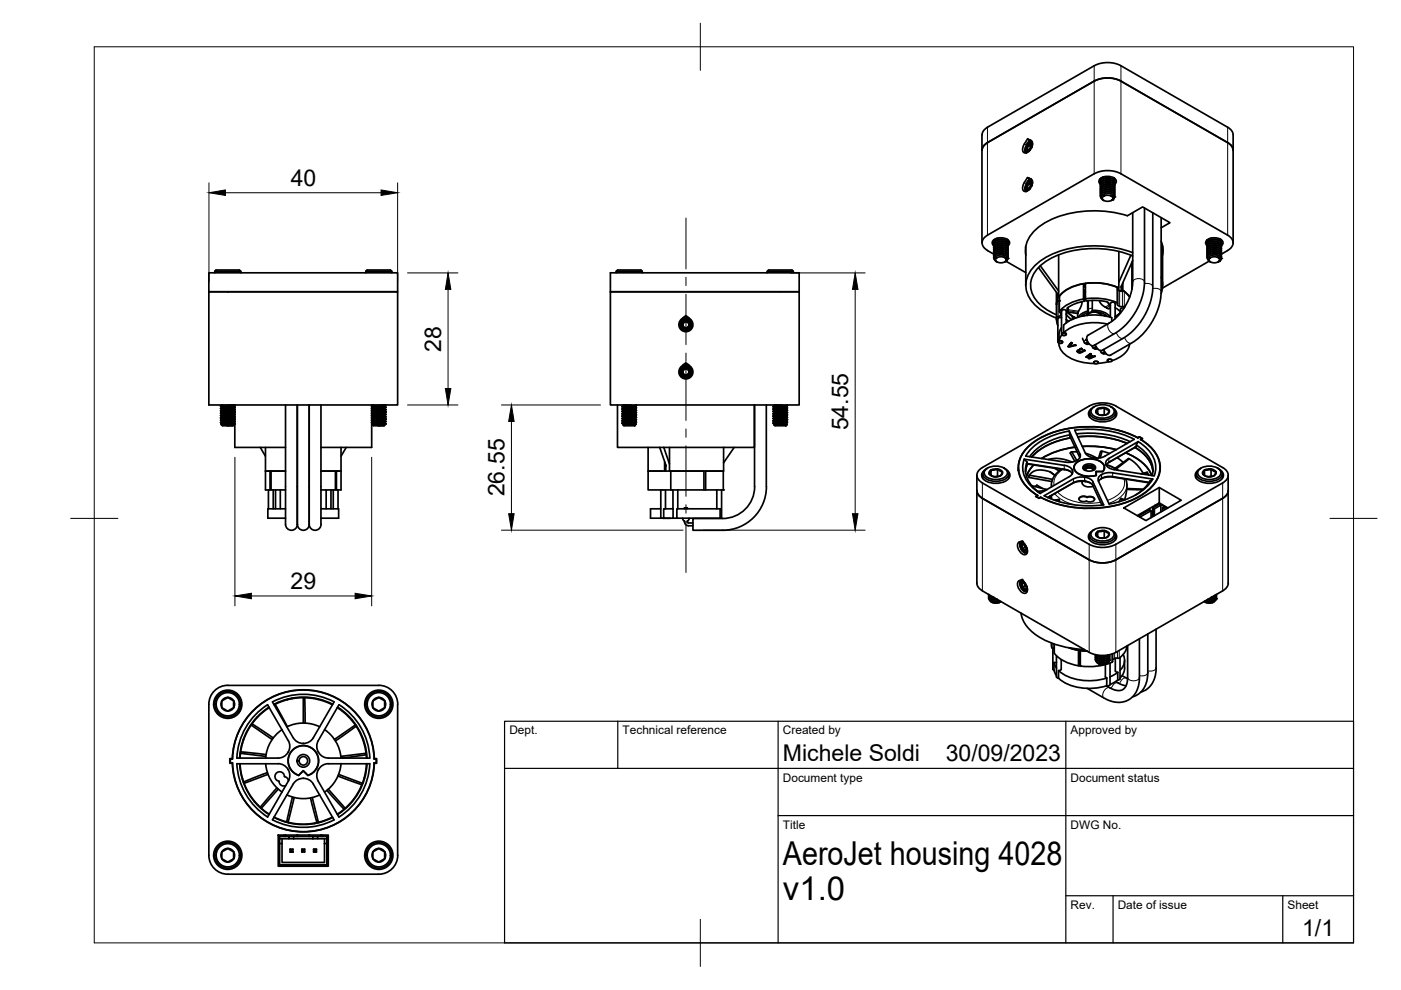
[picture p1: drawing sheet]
<svg xmlns="http://www.w3.org/2000/svg" width="297mm" height="210mm" viewBox="0 0 297 210" stroke-linecap="round" stroke-linejoin="round" font-family="sans-serif">
<defs><g id="words">
<g font-size="7">
<text x="166" y="183.4">AeroJet housing 4028</text>
<text x="166" y="190.9">v1.0</text>
</g>
<g font-size="4.9">
<text x="61.7" y="39.4">40</text>
<text x="93.5" y="74.5" transform="rotate(-90 93.5 74.5)">28</text>
<text x="179.9" y="91.3" transform="rotate(-90 179.9 91.3)">54.55</text>
<text x="107" y="105.2" transform="rotate(-90 107 105.2)">26.55</text>
<text x="61.6" y="124.9">29</text>
<text x="166" y="161.4">Michele Soldi</text>
<text x="200.5" y="161.4">30/09/2023</text>
<text x="276.1" y="198.6">1/1</text>
</g>
<g font-size="2.5">
<text x="108" y="155.7">Dept.</text>
<text x="132" y="155.7">Technical reference</text>
<text x="166" y="155.7">Created by</text>
<text x="227" y="155.7">Approved by</text>
<text x="166" y="165.7">Document type</text>
<text x="227" y="165.7">Document status</text>
<text x="166" y="175.7">Title</text>
<text x="227" y="175.7">DWG No.</text>
<text x="227" y="192.7">Rev.</text>
<text x="237" y="192.7">Date of issue</text>
<text x="273" y="192.7">Sheet</text>
</g>
</g></defs>
<!-- layer: Visible -->
<g fill="none" stroke="#000" stroke-width=".36">
<path d="M232 17.2l-22.6 13M232 17.2a6.3 6.3 0 0 1 5.7 0M237.7 17.2l22.6 13M209.4 30.2a2.06 2.06 0 0 0-1.2 1.7M217.5 31.5l.1 .6h.5M217.5 39.7l.1 .6h.5M217.5 31.4l-.1 .8M217.5 39.6l-.1 .8M217.6 39.3l-.1 .4M217.6 31.2l-.2 .7 .3 .5M217.6 39.3l-.2 .8 .3 .5M217.7 31.5l.5 .3"/>
<path d="M217.7 39.7l.5 .3M217.8 30.3l-.1 .1M217.8 38.5l-.1 .1M217.8 37.6a3.2 3.2 0 0 0-.9 2.6 .72 .72 0 0 0 .6 .4 .72 .72 0 0 0 .7-.4l.3-.3a1.27 1.27 0 0 0 .4-1.3 1.27 1.27 0 0 0-1.1-1l.7 .4-.1 .2-.2-.1 .2 .1M217.8 29.5a3.2 3.2 0 0 0-.9 2.6 .72 .72 0 0 0 .6 .4 .72 .72 0 0 0 .7-.4l.3-.4a1.27 1.27 0 0 0 .4-1.3 1.27 1.27 0 0 0-1.1-.9l.7 .3M218 38.8l-.5 .9M218 30.6l-.4 .6M218 38.7l-.4 .6M218.1 30.8l.5 .3M218.1 39l.5 .3M218.2 30.5l-.4 .3-.4 .7v.5l.2 .4M218.2 38.6l-.4 .4-.4 .6v.6l.2 .4"/>
<path d="M218.2 29.9l-.3 .3M218.2 38.1l-.3 .2M218.2 30.4l-.5 .6-.2 .5 .1-.3M218.2 30.4l.4-.1 .3 .3M218.2 38.6l.4-.1 .3 .2M218.2 38.6l-.2 .2M218.2 30.4h.5l.2 .4M218.2 38.6h.5l.2 .4M218.5 29.8l-.1 .2-.2-.1 .2 .1M218.6 29.8l.1 .1M218.6 38l.1 .1M218.7 31.3v-.4a.37 .37 0 0 0-.3-.2 .37 .37 0 0 0-.4 .2l-.1 .3a.34 .34 0 0 0 0 .6v.2h.1l.5-.3"/>
<path d="M218.7 39.5v-.4a.37 .37 0 0 0-.3-.2 .37 .37 0 0 0-.4 .2l-.1 .3a.34 .34 0 0 0 0 .6 .3 .3 0 0 0 .2 .1 .3 .3 0 0 0 .3-.1l.1-.1M218.7 31.3a.56 .56 0 0 0-.2-.8 1.11 1.11 0 0 0-.8 1.5 .56 .56 0 0 0 .7-.3M218.7 39.4a.56 .56 0 0 0-.2-.8 1.11 1.11 0 0 0-.8 1.5 .56 .56 0 0 0 .7-.2M218.8 31.1h-.2l-.4 .8M218.8 39.2l-.2 .1-.4 .8M218.8 31.1l-.4 .3-.1 .4M218.8 39.2l-.4 .4-.1 .4M218.9 30.2a1.48 1.48 0 0 0-1.3 2.2M218.9 38.3a1.48 1.48 0 0 0-1.3 2.3M218.9 30.4h-.6M218.9 38.6h-.6M233.3 37.9v.2"/>
<path d="M233.3 39.1v.1M233.3 39.1a.79 .79 0 0 1-.3-.8 .79 .79 0 0 1 .6-.6 2.51 2.51 0 0 1 3 .5v.6l-.3 .3v-.3l-.3-.3-1.2-.3-1.2 .4-.3 .4v.3M233.9 37.5l-.4 .3-.2 .5M234.3 37.4l-.7 .4-.3 .7M234.4 39.8h1.1M234.4 39h1.1M234.4 38.6h1.1M234.4 37.8h1.1M235.5 39.4h-1.1M235.5 38.2h-1.1M236 37.6l.3 .3v.4M236.2 37.7l.1 .4"/>
<path d="M236.3 39.9l-.1-.4-.4-.3-1.1-.2-1.1 .4-.3 .4v.3M236.3 39.5l-.1-.5-.3-.2-1.3-.2-1 .4-.2 .3-.1 .4M236.3 38.7l-.1-.5-.4-.3-1.1-.1-1.1 .4-.3 .4v.3M236.3 37.8v.1M236.3 39.8l-.4-.6-1-.3-1.2 .4-.4 .7M236.3 38.5l-.1-.3-.3-.3-1-.2-1.2 .4-.3 .3-.1 .3M236.3 38.9l-.1-.3-.4-.3-1.1-.2-1 .4-.4 .6M236.3 39.4l-.1-.4-.4-.3-1-.2-1.1 .4-.4 .7M260.3 30.2a2.06 2.06 0 0 1 1.2 1.7M44.3 57.8h40v4.1h-40zM45.5 57.5h5.5M45.5 57.5l.3-.3h5l.2 .3"/>
<path d="M45.5 57.5v.3M51 57.5v.3M77.6 57.5h5.5M77.6 57.5l.2-.3h5l.3 .3M77.6 57.5v.3M83.1 57.5v.3M129.4 57.8h40v4.1h-40zM130.7 57.5h5.5M130.7 57.5l.2-.3h5l.3 .3M130.7 57.5v.3M136.2 57.5v.3M162.7 57.5h5.5"/>
<path d="M162.7 57.5l.3-.3h4.9l.3 .3M162.7 57.5v.3M168.2 57.5v.3M208.2 51.5v-22.9a1.94 1.94 0 0 1 1.2-1.6l22.6-13.1a6.3 6.3 0 0 1 5.7 0l22.6 13.1a2.05 2.05 0 0 1 1.2 1.6v22.9M210.7 53.9l-1.3-.8a1.72 1.72 0 0 1-1.2-1.6 1.72 1.72 0 0 1 1.2-1.6l22.6-13.1a6.3 6.3 0 0 1 5.7 0l22.6 13.1a1.71 1.71 0 0 1 1.1 1.6 1.71 1.71 0 0 1-1.1 1.6l-1.3 .8M210.7 50.9v.2M210.7 50.9v.1M210.7 52.1v.1M210.7 53.4h.1M210.7 52.1a.79 .79 0 0 1-.3-.8 .79 .79 0 0 1 .6-.6 2.51 2.51 0 0 1 3 .5l-.1 .7-.2 .2-.1-.4-.4-.3-1.2-.2-1 .4-.2 .3-.1 .5M211.2 54.8a1.42 1.42 0 0 1 2.1 .3 1.32 1.32 0 0 1-2.2 0zM211.3 50.6l-.5 .3-.1 .5"/>
<path d="M211.4 55.6l-.5-.6v-.4l.5-.4 1.3-.1 .6 .2 .3 .3a.53 .53 0 0 1-.3 .8l4.2 2.4M211.7 50.5l-.8 .4-.2 .6M211.8 53.7h1M211.8 53.3h1M211.8 52.4h1M211.8 52h1M211.8 51.2h1M211.8 50.8h1M212.8 52.8l-1 .1M212.8 51.6h-1M212.9 54.5l.7 .4-.1 .3-.3 .2M212.9 54.5l.5 .5"/>
<path d="M212.9 54.5l.5 .4M212.9 54.1l-.8-.1-.6 .2M213.4 54.9v.3l-.4 .4M213.4 50.7l.3 .3v.3M213.6 50.8l.1 .4M213.7 54.6v-.4l-.5-.4-1.3-.1-.7 .2-.4 .4-.1 .4 .2 .4M213.7 54.2v-.3l-.3-.4-1.2-.3-1.1 .4-.4 .4v.4M213.7 53.8v-.3l-.4-.4-1.2-.3-1.1 .4-.3 .4v.4M213.7 53.4l-.1-.5-.4-.3-1.2-.2-1 .4-.3 .4v.4M213.7 53l-.1-.5-.3-.3-1.3-.2-1 .4-.3 .4v.4M213.7 52.6v-.3l-.3-.4-1.3-.3-1.1 .4-.3 .4v.4M213.7 51.7l-.1-.4-.3-.3-1.3-.2-1 .4-.3 .3v.5"/>
<path d="M213.7 50.9h.1M213.7 52.8l-.4-.6-1.2-.2-1 .3-.3 .3-.1 .4M213.7 53.2l-.1-.3-.3-.3-1.1-.2-1 .3-.4 .3-.1 .4M213.7 53.6l-.1-.3-.4-.3-1.2-.2-1 .4-.3 .6M213.7 54l-.1-.3-.4-.3-1.1-.2-1 .3-.3 .4-.1 .3M213.7 54.4l-.1-.3-.3-.3-1.1-.2-1.1 .3-.4 .7M213.7 51.6l-.1-.4-.4-.3-1.1-.1-.9 .2-.4 .4-.1 .4M213.7 52l-.4-.6-1-.2-1.2 .3-.4 .6M213.7 52.4l-.1-.3-.4-.4-1.2-.1-1 .3-.3 .7M213.7 53.6h.1M217.5 52.1v8.4M220.2 56.7l4.3 5.9"/>
<path d="M220.6 56.3l3.9 5.4M224.5 54v9M233.3 40.7v.1M233.8 41.8a1.42 1.42 0 0 1 2.2 .2 1.32 1.32 0 0 1-2.3 0zM234.4 40.2h1.1M235.5 40.6l-1.1 .1M235.5 41.5l.7 .4v.2l-.3 .3M235.5 41.5l.3 .1 .2 .4M235.5 41.5l.5 .5-.4 .5M235.5 41.1l-.7-.1-.6 .1M235.9 42.4h-.1M236.3 41.6l-.1-.5-.5-.3-1.3-.1-1 .5-.1 .5 .2 .4"/>
<path d="M236.3 41.2l-.1-.5-.4-.3-1.1-.2-1.1 .4-.3 .4v.4M236.3 40.8v-.4l-.3-.3-1.2-.3-1.1 .3-.3 .4-.1 .5M236.3 40.4v-.4l-.4-.4-1.1-.2-1.2 .4-.3 .4v.3M236.3 41.7l-.4 .6M236.3 41.8l-.2-.4-.3-.3-.7-.1-.8 .1-.6 .3-.2 .3 .1 .5 .4 .3M236.3 40.2l-.1-.4-.4-.3-1.1-.1-1 .3-.4 .7M236.3 40.5l-.1-.2-.4-.4-1-.1-1.1 .3-.4 .6M236.3 41v-.3l-.4-.3-1.1-.2-1.1 .3-.4 .7M236.3 41.4l-.1-.3-.4-.3-1.1-.2-1 .4-.4 .6M236.3 40.5v.1M237.2 53.3v7.8l-.3 .1M238.1 59.9v1.7l-.4 .2v-1.1"/>
<path d="M239.8 54.1l-2.6 5.8M240 55.6v5.7M240.1 54.3a21.4 21.4 0 0 0-17.7 .7 6.5 6.5 0 0 0-3.8 6.2 8.2 8.2 0 0 0 5.4 5.5M240.2 45.1v14.9l-.3 1.6-.3 1.3-1.3 2.5-1.8 2.1-1 .8-4.8 2.8a1.45 1.45 0 0 0 1.2 2.2M240.2 55.2l-2.5 5.7M240.2 53.6a22.8 22.8 0 0 0-19 1.3 6.6 6.6 0 0 0-3.6 6.6 8.7 8.7 0 0 0 5.3 5.5l1.1 .4M242.7 44.1v15.9l-.3 1.9-.5 1.8-1.3 2.7-1.9 2.5-2.2 1.7-4.6 2.7M244.4 45.1v16.1l-.3 2.4-.5 1.3-.7 1.6-1 1.6-1.9 2.2-1.4 1.1-4.9 2.9a1.36 1.36 0 0 1-1.5-1.2M246.2 51.1l.4 1.5-.1 1.5M246.2 48.3l1.9-1.1-5.8-3.3-3.3 1.9a23 23 0 0 0-17.4 1.4 7.2 7.2 0 0 0-4.2 6l.1 .9M246.2 46.2v15.8l-.2 1.8-.6 2-1.4 2.8-1.9 2.5-1.7 1.3-4.9 2.9a1.36 1.36 0 0 1-1.5-1.2M246.2 58.8l.3 1.7-.3 1.7"/>
<path d="M246.5 52.1v8.4M255.9 50.9l.1 .2M255.9 50.9v.1M255.9 52.1v.1M255.9 53.4h.1M256 52.1a.79 .79 0 0 1-.4-.8 .79 .79 0 0 1 .6-.6 2.51 2.51 0 0 1 3.1 .5l-.1 .7-.3 .2-.1-.4-.3-.3-1.2-.2-1.1 .4-.2 .4v.4M256.4 55.4l-9.9 5.7M256.4 54.8a1.42 1.42 0 0 1 2.2 .3 1.32 1.32 0 0 1-2.3 0zM256.5 50.6l-.4 .3-.2 .5M256.9 50.5l-.8 .4-.1 .6M257 53.7h1.1M257 53.3h1.1"/>
<path d="M257 52.4h1.1M257 52h1.1M257 51.2h1.1M257 50.8h1.1M258.1 52.8l-1.1 .1M258.1 51.6h-1.1M258.1 54.5l.5 .3v.2l-.3 .6M258.1 54.5l.7 .3v.4l-.3 .2M258.1 54.5l.5 .4M258.2 54.1l-.9-.1-.5 .2M258.5 55.4h-.1M258.5 55.4a.53 .53 0 0 0 .4-.8l-.3-.3-.7-.2-1.3 .1-.4 .4-.1 .4 .5 .6"/>
<path d="M258.7 50.7l.2 .3v.3M258.8 50.8l.2 .4M258.9 54.6v-.4l-.5-.4-1.3-.1-.6 .2-.4 .4-.2 .4 .3 .4M258.9 54.2v-.3l-.3-.4-1.1-.3-1.2 .4-.3 .4v.4M258.9 53.8v-.3l-.3-.4-1.2-.3-1.2 .4-.2 .4v.4M258.9 53.4l-.1-.5-.3-.3-1.2-.2-1.1 .4-.2 .4v.4M258.9 53l-.1-.5-.3-.3-1.3-.2-1 .4-.2 .4v.4M258.9 52.6v-.3l-.3-.4-1.2-.3-1.2 .4-.2 .4v.4M258.9 51.7l-.1-.4-.3-.3-1.2-.2-1.1 .4-.2 .3v.5M258.9 50.9h.1M259 52.8l-.4-.6-1.2-.2-1.1 .3-.4 .7M259 53.2l-.1-.3-.3-.3-1.1-.2-1.2 .3-.4 .7"/>
<path d="M259 53.6l-.1-.3-.4-.3-1.2-.2-1 .4-.4 .6M259 54l-.1-.3-.4-.3-1.1-.2-1.1 .3-.4 .7M259 54.4l-.1-.3-.3-.3-1.1-.2-1.2 .3-.4 .7M259 51.6l-.1-.4-.4-.3-1.1-.1-1.1 .3-.4 .7M259 52l-.1-.3-.3-.3-1.1-.2-1.2 .3-.4 .6M259 52.4l-.1-.3-.4-.4-1.2-.1-1 .3-.4 .7M259 53.6h.1M44.3 61.9h40v24h-40zM129.4 61.9h40v24h-40zM144.4 68.2v.5M144.4 78.2v.5l.2-.3M144.5 77.7a1.49 1.49 0 0 0-.2 2.2 1.49 1.49 0 0 0 2.2 0 1.49 1.49 0 0 0-.1-2.2l-1-.8-.9 .8"/>
<path d="M144.5 67.7a1.49 1.49 0 0 0-.2 2.2 1.49 1.49 0 0 0 2.2 0 1.49 1.49 0 0 0-.1-2.2l-1-.8-.9 .8M144.9 67.4l-.2 .1M144.9 77.4l-.2 .1M144.9 69.9l.7 .2-.7-.1M145 67.3h.9M145 77.3l.2 .1 .2-.2 .2 .2 .3-.1M145.2 68.1l.3 .1a.69 .69 0 0 1 .5 1 .69 .69 0 0 1-1 .2l-.2-.3a.74 .74 0 0 1 .4-1zM145.2 78.2h.3a.69 .69 0 0 1 .5 1 .69 .69 0 0 1-1 .3l-.2-.4a.74 .74 0 0 1 .4-.9zM145.5 67.9l.5 .1 .4 .4 .1 .6-.3 .7-.4 .3h-.7l-.6-.3-.3-.6M145.5 67.9l-.8 .3-.3 .5M145.5 77.9l.6 .2 .3 .3 .1 .6-.2 .6-.5 .4h-.7l-.6-.3-.3-.5M145.5 77.9l-.6 .1-.3 .4"/>
<path d="M145.5 67.9a1.01 1.01 0 0 1 .9 1.1 1.01 1.01 0 0 1-1.1 .9 1.01 1.01 0 0 1-.9-1.2M145.5 77.8a1.01 1.01 0 0 1 .9 1.2 1.01 1.01 0 0 1-1.1 .8 1.01 1.01 0 0 1-.9-1.1M146 67.4l.1 .1M146 77.4l.1 .1M146.5 69l-.1-.7-.5-.5-.6-.1-.7 .3-.3 .5-.1 .6 .3 .6 .4 .4M146.5 79v-.5l-.4-.6-.9-.2-.5 .2-.3 .4-.2 .4 .1 .6a1.19 1.19 0 0 0 1.3 .8l-.7-.1M224 62v5.8M224.1 62.2v1.5l.5 .1v-.7l-.1-.1M224.1 63.7l-.1 .9 .2-.7 .4-.1M224.3 67.6v4.9M224.4 72.3l.5-.1 .4 .4-.6 .2-.4-.2zM224.5 72.7a4.3 4.3 0 0 0 3.1 3.5 11.5 11.5 0 0 0 4.4 .9"/>
<path d="M225 66.6l-.3 .4-.6 .2v1.1l.2 .8M225.1 69.4l-.6 1.2v1.7h.5l.3 .3-.3 .2h-.5M225.1 65.9v5M225.1 67.4h-.5l-.3 .2M225.1 65.9a.58 .58 0 0 1 1 0v2.6M225.1 71l-.6 1.3M225.2 70.6h.5l.4 .3-.6 .2-.4-.2zM225.5 68.9v1.7M226.1 67.7l.5 .4M226.1 66.6l1.1 1.2M226.4 65.3l-.2 .2 .3 .3-.1 .4M226.4 66.2l-.3 .4"/>
<path d="M226.4 66.1l2.1 .4M226.5 65.2v.7M227.1 72.6l-.6 .9zM227.1 72.6l.2 .1zM227.3 72.7l-.5 .7 1.2-.3 .1 .1-.1-.1-1.2 .3M227.7 67.2v.4M227.7 67.2l-.3 .2M227.7 67.2l.4 .2-.8-.4-.9-.8 1 .8v.7M228.1 73.2l-1.5 .4-.1-.1M228.5 66.5v.8M228.6 74.5l.2 .2 .5-.1-.6 .1M228.6 74.2l.7-.3z"/>
<path d="M229.3 73.9l.1 .1zM229.3 74.6l.6-.4-.6 .4M229.4 64l-.2 .9-.7 1.6M229.4 74l-.7 .4v.2M229.5 71.7l.3 .6M229.6 66.8v.2M229.7 63.4a7.5 7.5 0 0 0-5.1 2.8l.4 .4M229.7 60.1a7.4 7.4 0 0 0-5.1 2.7v3.3M229.7 66.7l.1 .3M229.8 72.2a.41 .41 0 0 0 .1 .5 .41 .41 0 0 0 .5 0M229.9 74.2l.1 .1zM229.9 63.9l-1.9 .5-1.7 .9"/>
<path d="M230 72.7l.4 .3 .4-.1M230 74.3l-1 .5-.6-.2 .2-.4-.2 .3M230.1 62.9h-.2M230.1 61.9l-.2 .1M230.1 63.3a12.9 12.9 0 0 1 6.7 .9M230.1 61l-.4-.9v3.3l.2 .5M230.1 61.8l-.2-.4v2.5M230.2 71.9l.2 .3M230.3 75.7l.9-.7zM230.5 72.2h-.1M230.5 66.9a1.88 1.88 0 0 1 3 0M230.6 75.6l.8-.2-.8 .3"/>
<path d="M230.6 63.8v2.2l.1 .3v-2.5M230.6 66l-.5 .1a2.62 2.62 0 0 0-1.4 1.1M230.7 72.6l-.3 .1M230.8 66.3l-.9 .3-.6 .5M230.9 72.9l-.1 .1M231.2 75l.1 .1zM231.2 75.5l-.7 .3-.2-.1M231.3 75.1l-.7 .6M231.4 75.4l.1 .1zM231.5 75.5l-.4 .4 1-.4-1 .4M231.6 73.3l.1 .5 .7-.2M231.6 65.8a4.2 4.2 0 0 1 3.7 1.4"/>
<path d="M231.6 65.8l.1 .3 1.2 .1a3.1 3.1 0 0 1 1.8 .9M231.6 63.7v2.1M231.7 73.8l.5 .2h.4M232 76.7l.5-.1 .4 .4-.6 .2-.4-.2zM232.1 75.5l.1 .1zM232.2 75.6l-1.3 .5-.1-.1 .4-.5-.4 .5M232.3 73.2h-.3M232.7 73.9l-.1 .1M233.1 63.7l.3 .6 .7 .7 .8 .4 .5-.1M233.3 74.3v.1M233.4 74.4l.1 .4 .7-.2M233.5 74.8l.4 .2"/>
<path d="M234 74.2h-.2M234.3 66.7l-.1 .3M234.3 75h-.3M234.4 74.9l-.1 .1M234.8 68.7a10.7 10.7 0 0 0-9.3 1.9l.5 .1 .1 .2-.6 .2-.3-.1M234.9 76.2h.5l.4 .3-.6 .2-.4-.2zM235.4 64.4v2.9M235.4 64.4a.58 .58 0 0 1 1 0v3.2M235.7 68.1v-.8a11.5 11.5 0 0 0-9.6 1.1l-.6 .5M236.4 65.2l.9 .6M236.8 64.2l.2 .1-.1 .2a1.45 1.45 0 0 0 1.5 .5v.1M236.9 61.3l.8 .5"/>
<path d="M236.9 61v3.3M237 61.4l.4 .3 1 .1M237 61a11.5 11.5 0 0 0-6.9-.9v3.3l.2 .4a9.3 9.3 0 0 1 4.7 .4l.1 .3 .3 .3M237.2 61.1a12.1 12.1 0 0 0-11.9 .9l-.8 1M237.3 65.9l.3 .1M237.6 66.3l-1.2 .8M238.1 61.6l1.4 1.4-1.1-1.2M238.3 65.3l-.7 .1v1M239.5 73a4.8 4.8 0 0 1-3.7 3.5l-.2-.3h-.4l-.4 .1 .2 .4-2.2 .3a.47 .47 0 0 0-.4-.4 .47 .47 0 0 0-.5 .3l.1 .1M46.8 86.1h.1M46.8 87.1h.1M46.8 87.6h.1"/>
<path d="M46.8 88.6h.1M46.8 89.6h.1M46.8 86.1l3-.2v9h10.7M46.8 89.7l.3 .1M46.8 89.1l.3 .2M46.8 88.6l.3 .2M46.8 88.2l.3 .1M46.8 87.6l.3 .2M46.8 87.2l.3 .1M46.8 86.6l.3 .2M46.8 86.1l.3 .2M46.9 90l.3 .3 2.3-.1"/>
<path d="M47.1 89.9l-.2 .1M47.1 87.9l-.3 .2M47.1 88.4l-.3 .2M47.1 88.9l-.3 .2M47.1 89.4l-.3 .2M47.1 85.9l-.3 .2M47.1 86.4l-.3 .2M47.1 86.9l-.3 .2M47.1 87.4l-.3 .2M47.1 85.9h.1M47.1 86.3v.1M47.1 86.8v.1"/>
<path d="M47.1 87.3v.1M47.1 87.8v.1M47.1 88.8v.1M47.1 89.3v.1M47.1 89.8v.1M47.2 85.9h-.1M49.3 89.9l-2.4 .1M49.3 89.9h.5l-1.7 .3h1.4M49.4 89.6l.4-.2-3 .3M49.4 89.1l.4-.2-3 .2M49.4 88.1l.4-.2-3 .3M49.4 87.6l.4-.2-3 .2"/>
<path d="M49.4 86.6l.4-.2-3 .2M49.4 89.6l-2.3 .2M49.4 89.1l-2.3 .2M49.4 88.6l-2.3 .2M49.4 88.1l-2.3 .3M49.4 87.6l-2.3 .2M49.4 87.1l-2.3 .2M49.4 86.6l-2.3 .2M49.4 86.1l-2.3 .2M49.5 87.6l.3 .2-3 .3M49.5 88.1l.3 .2-3 .3M49.5 88.6l.3 .2-3 .3"/>
<path d="M49.5 89.1l.3 .2-3 .3M49.5 89.6l.3 .2-.5 .1M49.5 86.1l.3 .2-3 .3M49.5 86.6l.3 .2-3 .3M49.5 87.1l.3 .2-3 .3M49.5 90.1l-.5 .1M49.5 89.6l-2.4 .3M49.5 89.1l-2.4 .3M49.5 88.6l-2.4 .3M49.5 88.1l-2.4 .3M49.5 87.6l-2.4 .3M49.5 87.1l-2.4 .3"/>
<path d="M49.5 86.6l-2.4 .3M49.5 86.1l-2.4 .3M49.5 90.1v.1M49.5 87.1h.1M49.5 87.6h.1M49.5 88.1h.1M49.5 88.6h.1M49.5 89.1h.1M49.5 89.6h.1M49.5 90.1h.1M49.6 85.9l-2.8 .2M49.8 89.9l-.4 .2-1.3 .1"/>
<path d="M49.8 88.4l-3 .2M49.8 86.9l-3 .3M49.8 88.4l-.4 .2M49.8 86.9l-.4 .2M49.8 85.9l-.4 .2M55.2 94.9l1.1 1.8M56.3 94.9v5h4.2h-3v4h3M60.5 85.9v25.3M63 85.9v25.3M65.6 85.9v25.3M68.1 85.9v25.3M72.3 94.9v5h-4.2h3v4h-3"/>
<path d="M73.4 94.9l-1.1 1.8M78.8 85.9v9h-10.7M78.9 90a2.08 2.08 0 0 0 1.7 .3l.9-.1M79.1 85.9h.1M79.1 86.3v.1M79.1 86.8v.1M79.1 87.3v.1M79.1 87.8v.1M79.1 88.8v.1M79.1 89.3v.1M79.1 89.8v.1M79.1 89.9l-.2 .1"/>
<path d="M79.1 87.9l-.3 .2M79.1 88.9l-.3 .2M79.1 86.4l-.3 .2M79.2 85.9h-.1M81.3 89.9l-2.4 .1M81.3 89.9h.5l-1.7 .3h1.4M81.5 86.1l.3 .2-3 .3M81.5 90.1l-.5 .1M81.5 89.6l-2.4 .3M81.5 89.1l-2.4 .3M81.5 88.6l-2.4 .3M81.5 88.1l-2.4 .3"/>
<path d="M81.5 87.6l-2.4 .3M81.5 87.1l-2.4 .3M81.5 86.6l-2.4 .3M81.5 86.1l-2.4 .3M81.5 89.6l-2.4 .2M81.5 89.1l-2.4 .2M81.5 88.6l-2.4 .2M81.5 87.6l-2.4 .2M81.5 87.1l-2.4 .2M81.5 86.6l-2.4 .2M81.5 86.1l-2.4 .2M81.5 90.1v.1"/>
<path d="M81.5 89.6l.3 .2M81.5 89.1l.3 .2M81.5 88.6l.3 .2M81.5 88.1l.3 .2M81.5 87.6l.3 .2M81.5 87.1l.3 .2M81.5 86.6l.3 .2M81.5 87.1h.1M81.5 87.6h.1M81.5 88.1h.1M81.5 88.6h.1M81.5 89.1h.1"/>
<path d="M81.5 89.6h.1M81.5 90.1h.1M81.6 85.9l-2.8 .2 .3-.2M81.8 87.8l-3 .3M81.8 88.3l-3 .3 .3-.2M81.8 88.8l-3 .3M81.8 89.3l-3 .3 .3-.2M81.8 89.8l-.5 .1M81.8 86.8l-3 .3 .3-.2M81.8 87.3l-3 .3 .3-.2M81.8 89.4l-.3 .2M81.8 88.9l-.3 .2"/>
<path d="M81.8 88.4l-.3 .2M81.8 87.9l-.3 .2M81.8 87.4l-.3 .2M81.8 86.9l-.3 .2M81.8 86.4l-.3 .2M81.8 85.9l-.3 .2M81.8 89.4l-3 .2 .3 .2M81.8 88.9l-3 .2 .3 .2M81.8 88.3l-3 .3 .3 .2M81.8 87.9l-3 .2 .3 .2M81.8 87.4l-3 .2 .3 .2M81.8 86.8l-3 .3 .3 .2"/>
<path d="M81.8 86.4l-3 .2 .3 .2M81.8 85.9l-3 .2 .3 .2M81.8 89.8l-.4 .3-1.3 .1M81.8 85.9h.1M81.8 86.3v.1M81.8 87.3v.1M81.8 87.8v.1M81.8 88.8v.1M81.8 89.3v.1M130.9 85.9v9h29v-9M131.9 86.2v.1M131.9 86.7v.1"/>
<path d="M131.9 87.2v.1M131.9 88.2v.1M131.9 88.7v.1M131.9 89.2v.1M131.9 89.7v.1M131.9 89.3l.3 .2M131.9 88.8l.3 .2M131.9 88.3l.3 .1M131.9 87.8l.3 .2M131.9 87.3l.3 .2M131.9 86.8l.3 .2M131.9 86.3l.3 .2"/>
<path d="M132.1 85.9l.1 .1M132.2 90l-.1 .1M132.2 87.5l-.3 .2M132.2 88l-.3 .2M132.2 88.5l-.3 .2M132.2 89l-.3 .2M132.2 89.5l-.3 .2M132.2 86l-.3 .2M132.2 86.5l-.3 .2M132.2 87l-.3 .2M132.2 86h.1M132.2 86.5h.1"/>
<path d="M132.2 87.5h.1M132.2 88h.1M132.2 88.4v.1M132.2 89h.1M132.2 89.5h.1M132.2 90h.1M132.9 85.9l-.7 .1M133.8 85.9l-1.6 .1M134.6 89.7l-2.4 .3M134.6 89.2l-2.4 .3M134.6 88.7l-2.4 .3M134.6 88.2l-2.4 .2"/>
<path d="M134.6 87.7l-2.4 .3M134.6 87.2l-2.4 .3M134.6 86.7l-2.4 .3M134.6 86.2l-2.4 .3M134.6 90.2h.1M134.6 87.8l.3 .2-3 .2M134.6 89.3l.3 .2-3 .2M134.6 89.8l-2.4 .2M134.6 89.3l-2.4 .2M134.6 88.8l-2.4 .2M134.6 88.3l-2.4 .2M134.6 87.8l-2.4 .2"/>
<path d="M134.6 87.3l-2.4 .2M134.6 86.8l-2.4 .2M134.6 86.3l-2.4 .2M134.6 86.2v.1M134.6 86.7v.1M134.6 87.2v.1M134.6 87.7v.1M134.6 88.2v.1M134.6 88.7v.1M134.6 89.2v.1M134.6 89.7v.1M134.6 89.8l.3 .1"/>
<path d="M134.6 88.8l.3 .2M134.6 88.3l.3 .1M134.6 87.3l.3 .2M134.6 86.8l.3 .1M134.6 86.3l.3 .1M134.8 85.9l.1 .1M134.9 89.9l-2.8 .2a2.67 2.67 0 0 0 1.9 .2l.6-.1M134.9 89.9l-.3 .3M134.9 87.5l-3 .3M134.9 88.4l-3 .3M134.9 89l-3 .2M134.9 89.5l-3 .3 .3 .2"/>
<path d="M134.9 89l-3 .3M134.9 88.5l-3 .3M134.9 88l-3 .3M134.9 87l-3 .3M134.9 86.5l-3 .3M134.9 86l-3 .3M134.9 86l-3 .2M134.9 86.4l-3 .3M134.9 86.9l-3 .3M134.9 86h.1M134.9 86.5h.1M134.9 86.9v.1"/>
<path d="M134.9 87.5h.1M134.9 88h.1M134.9 88.4v.1M134.9 89h.1M134.9 89.5h.1M134.9 89.5l-.3 .2M134.9 89l-.3 .2M134.9 88.5l-.3 .2M134.9 88l-.3 .2M134.9 87.5l-.3 .2M134.9 87l-.3 .2M134.9 86.5l-.3 .2"/>
<path d="M134.9 86l-.3 .2M137.4 94.9v5h3.5M139.9 94.9l1.3 3.9M140.5 99.9h-3.1v4h11.8v-4h-6.8M140.7 94.9l1.2 3.5M140.9 97.9v2h.3v-1.3M141.2 99.9h.7M141.9 94.9v5h11.5v-5M142.2 99.9v4M155.7 94.9l-2.3 3.2M160 85.9v17.3M162.5 85.9v17.3"/>
<path d="M163.9 86.2v.1M163.9 86.7v.1M163.9 87.2v.1M163.9 88.2v.1M163.9 88.7v.1M163.9 89.2v.1M163.9 89.7v.1M163.9 89.3l.4 .2M163.9 88.8l.4 .2M163.9 88.3l.4 .1M163.9 87.8l.4 .2M163.9 87.3l.4 .2"/>
<path d="M163.9 86.8l.4 .2M163.9 86.3l.4 .2M164.1 85.9l.2 .1M164.3 86h.1M164.3 86.5h.1M164.3 87.5h.1M164.3 88h.1M164.3 88.4v.1M164.3 89h.1M164.3 89.5h.1M164.3 90h.1M164.3 90l-.2 .1"/>
<path d="M164.3 87.5l-.4 .2M164.3 88l-.4 .2M164.3 88.5l-.4 .2M164.3 89l-.4 .2M164.3 89.5l-.4 .2M164.3 86l-.4 .2M164.3 86.5l-.4 .2M164.3 87l-.4 .2M164.9 85.9l-.6 .1M165.8 85.9l-1.5 .1M166.6 87.3l.3 .2-3 .3M166.6 87.8l.3 .2-3 .2"/>
<path d="M166.6 88.3l.3 .1-3 .3M166.6 88.8l.3 .2-3 .2M166.6 89.3l.3 .2-3 .2M166.6 86.3l.3 .2-3 .2M166.6 86.8l.3 .2-3 .2M166.6 89.8l-2.3 .2M166.6 89.3l-2.3 .2M166.6 88.8l-2.3 .2M166.6 88.3l-2.3 .2M166.6 87.8l-2.3 .2M166.6 87.3l-2.3 .2M166.6 86.8l-2.3 .2"/>
<path d="M166.6 86.3l-2.3 .2M166.6 89.7l-2.3 .3M166.6 89.2l-2.3 .3M166.6 88.7l-2.3 .3M166.6 88.2l-2.3 .2M166.6 87.7l-2.3 .3M166.6 87.2l-2.3 .3M166.6 86.7l-2.3 .3M166.6 86.2l-2.3 .3M166.6 86.2v.1M166.6 86.7v.1M166.6 87.2v.1"/>
<path d="M166.6 87.7v.1M166.6 88.2v.1M166.6 88.7v.1M166.6 89.2v.1M166.6 89.7v.1M166.6 90.2h.1M166.6 89.8l.3 .1M166.8 85.9l.1 .1-3 .2M166.9 89.9l-2.8 .2a2.67 2.67 0 0 0 1.9 .2l.6-.1M166.9 89.9l-.3 .3M166.9 89.5l-.3 .2M166.9 89l-.3 .2"/>
<path d="M166.9 88.5l-.3 .2M166.9 88l-.3 .2M166.9 87.5l-.3 .2M166.9 87l-.3 .2M166.9 86.5l-.3 .2M166.9 86l-.3 .2M166.9 89.5l-3 .3 .4 .2M166.9 89l-3 .3M166.9 88.4l-3 .4M166.9 88l-3 .3M166.9 87.5l-3 .3M166.9 86.9l-3 .4"/>
<path d="M166.9 86.5l-3 .3M166.9 86l-3 .3M208.3 99.1a1.71 1.71 0 0 0-1.2 1.7 1.71 1.71 0 0 0 1.2 1.6M208.7 99.7a1.27 1.27 0 0 0-.5 1.3 1.27 1.27 0 0 0 .9 1 4.2 4.2 0 0 0 4.9-.7 1.17 1.17 0 0 0-.5-1.6M209 99.5a3.3 3.3 0 0 1 4.5 .4 1.24 1.24 0 0 1-1.2 1.6 3.3 3.3 0 0 1-3.6-.9v-.7zM209.4 99.3a1.23 1.23 0 0 0-1 1.1 1.23 1.23 0 0 0 .8 1.2 3.8 3.8 0 0 0 4.6-.7 1.25 1.25 0 0 0-.9-1.6M209.9 99.8a1.78 1.78 0 0 1 2.7 .5 1.68 1.68 0 0 1-2.9-.1zM210.1 99.7l1.4-.2v1.5M211.5 99.5l.6 .4a.33 .33 0 0 1 .4 .3 .33 .33 0 0 1-.2 .4l-.1 .2-.4 .2h-1.3l-.8-.5 .4-.8v1.1M215.9 99.1v.7M215.9 99.6v.1M217.1 97.4l.6 .6v.3"/>
<path d="M217.1 97.4l8.5 1.3M217.2 97.4a5.4 5.4 0 0 0 1.7 6l1.6 1.2 6.3-3.6a1.12 1.12 0 0 0 .6-1.1 1.12 1.12 0 0 0-.8-1l-.9-.2M217.7 98.3l8.4 1.3a1.88 1.88 0 0 1 1.3 .9M217.7 97.9a5.3 5.3 0 0 0 2 6.1l.9 .6M217.8 98.3v.1M217.8 98.4l8 1.2 1.1 .3M217.8 98.4l-.4 1.5M219.2 98.6l-1 1.1-.6 1.3M222.2 97.4l2.2-.2 1.6 .3 1.3 .5M223.5 99.2l1.1 .7M224.9 99.5h.1M225.1 99.5l-1.2 1-.6 .8-.3 .7-.1 1.2"/>
<path d="M226.7 91.4l2.3 4.8a1.02 1.02 0 0 1-.7 1.4M226.7 91.4l.1 1.1 2.1 4.5M226.7 91.4a13.9 13.9 0 0 0-8.8 4.6l-.4 .7 9 1.3 .9-.1 .9-.3M226.9 92.2a13 13 0 0 0-8.6 4.6M227 92.8a13.9 13.9 0 0 0-8.2 4.1M227.2 95.8l1.1 1.8M227.7 99.1v.4M227.9 94.8a17.6 17.6 0 0 0-7 2.4M228.2 98.2a4.6 4.6 0 0 1 5.6 .1 1.18 1.18 0 0 1 0 1.7h-1.4v.8a4.7 4.7 0 0 1-4.4-1 1.2 1.2 0 0 1 .2-1.6zM228.2 92a21.5 21.5 0 0 1 11.4 1.6M228.4 97.6h-.1M228.4 95.8h-1.3l-.2 .2 1 1.8"/>
<path d="M228.5 92.6a21.7 21.7 0 0 1 10.5 1.4M229.5 94.7a22.6 22.6 0 0 1 7.2 .6M229.6 99.3a1.72 1.72 0 0 1 2.7 0M229.7 99.4a3.2 3.2 0 0 1 2.5 0M229.7 98.8a1.66 1.66 0 0 1 2.6 .3 1.55 1.55 0 0 1-2.7 0zM229.8 99l1.4-.2 .9 .2M230 99.7a1.07 1.07 0 0 1 1.8 0M230.1 96.1l-2.2-4.9a22.2 22.2 0 0 1 12.6 1.9l-6.2 3.6M230.1 96.1a3.4 3.4 0 0 0 4.2 .6M230.1 96.1l2.5 1M230.3 99.4l-.4 .2M231 87.5v.9"/>
<path d="M231.4 86.7a1.27 1.27 0 0 0-.6 1.3 1.27 1.27 0 0 0 1 1 4.2 4.2 0 0 0 4.8-.7 1.17 1.17 0 0 0-.4-1.6M231.6 99.4l.4 .2M231.6 86.5a3.3 3.3 0 0 1 4.6 .4 1.24 1.24 0 0 1-1.2 1.6 3.3 3.3 0 0 1-3.6-.9v-.7zM232 86.2l-.2 .2M232.5 86.8a1.78 1.78 0 0 1 2.7 .4 1.68 1.68 0 0 1-2.9 0zM232.7 86.6l1.4-.2v1.6M233.6 95.7l-.3 1.4M233.8 100h-1.4v.8M233.8 100a1.46 1.46 0 0 0-.9-2.4 4.5 4.5 0 0 0-5.1 1 1.66 1.66 0 0 0 1.5 2.1l1.9 .3 1.2-.2M234.1 86.4l.7 .5a.45 .45 0 0 1 .3 .4 .45 .45 0 0 1-.3 .4l-.5 .3h-.9l-.7-.3a.31 .31 0 0 1-.3-.2 .31 .31 0 0 1 .1-.4l.2-.5v1.1M234.1 99.1v.4M234.2 88h-.6"/>
<path d="M234.6 98.5l1.3 .5 1.2 .7M235.1 97.2a1.12 1.12 0 0 0-.6 1.1 1.12 1.12 0 0 0 .8 1l.9 .3 8.5 1.3M235.1 98l-.6 .6M235.2 96.2l-1.8-.5-.5 1.4M235.5 86.2a1.22 1.22 0 0 1 1 1.1 1.22 1.22 0 0 1-.8 1.3 3.8 3.8 0 0 1-4.6-.8 1.18 1.18 0 0 1 .7-1.5M236.4 99.3l3-2.1 1.8 1.5 1.2 1.6M236.5 87.5v.9M236.6 86.1l22.6 13a1.71 1.71 0 0 1 1.2 1.7 1.71 1.71 0 0 1-1.2 1.6l-22.6 13M236.6 86.1a6.3 6.3 0 0 0-5.7 0l-22.6 13M236.9 97l1.2 1M238.6 96a9.4 9.4 0 0 1 5.6 4.8M239.4 97.3l-2.8 2.1"/>
<path d="M240.9 94.7l-5.8 3.4M240.9 94.7l-.3 .2a6.9 6.9 0 0 1 3.8 5M240.9 94.4a6 6 0 0 1 3.4 6.4M241.3 93.6l-.4 .8v.3M241.3 93.6l-6.2 3.6M241.3 93.6a6.4 6.4 0 0 1 3.6 6.5l-.2 .8M241.6 92.7l.7 .3-.4 .3M241.6 92.6l-.4 .2a23.5 23.5 0 0 0-20.9 .2 7.5 7.5 0 0 0-4.4 6.5 7.5 7.5 0 0 0 4 5.5M241.9 93.2a7.1 7.1 0 0 1 4.1 6.6 7.9 7.9 0 0 1-4.4 5.5 23.7 23.7 0 0 1-21 .2l-.3 .2-.7-.4 .3-.3M242.1 93.1l-.3 .1a7.1 7.1 0 0 1 4.1 6.5 7.8 7.8 0 0 1-4.4 5.5 23.5 23.5 0 0 1-20.9 .2M242.1 93l-.5-.3-.3 .2a23.6 23.6 0 0 0-21 .1 7.4 7.4 0 0 0-4.3 6.5 7.5 7.5 0 0 0 4.1 5.6M245.9 99.1v.7"/>
<path d="M245.9 99.6l.1 .1M254 99.7a1.27 1.27 0 0 0-.6 1.3 1.27 1.27 0 0 0 1 1 4.2 4.2 0 0 0 4.8-.7 1.17 1.17 0 0 0-.4-1.6M254.3 99.5a3.3 3.3 0 0 1 4.5 .4 1.24 1.24 0 0 1-1.2 1.6 3.3 3.3 0 0 1-3.6-.9v-.7zM254.6 99.3l-.2 .1M255.1 99.8a1.78 1.78 0 0 1 2.8 .5 1.68 1.68 0 0 1-2.9-.1zM255.4 99.7l1.4-.2v1.5M256.8 99.5l.6 .4a.34 .34 0 0 1 .4 .2 .34 .34 0 0 1-.2 .5l-.5 .4h-1.3l-.8-.5 .4-.8v1.1M258.1 99.3a1.22 1.22 0 0 1 1 1.1 1.22 1.22 0 0 1-.8 1.2 3.8 3.8 0 0 1-4.5-.7 1.18 1.18 0 0 1 .7-1.5M56.9 103.9v4M57.3 103.9v-4h-1v4h1.2M57.9 103.9v4M58.4 103.9v4"/>
<path d="M59.4 103.9v4M60.5 107.9h-3.7v2h3.7M60.5 111.2a1.26 1.26 0 0 0 1.3 1.2 1.26 1.26 0 0 0 1.3-1.2 1.25 1.25 0 0 0 1.2 1.2 1.25 1.25 0 0 0 1.3-1.2 1.26 1.26 0 0 0 1.2 1.2 1.26 1.26 0 0 0 1.3-1.2M68.1 107.9h3.7v2h-3.7M69.2 103.9v4M70.2 103.9v4M70.7 103.9v4M71.1 103.9h.2v-4h1v4h-1M71.7 103.9v4M140.1 107.9h-2.2v2h2.2M140.1 103.9v6h.6M140.6 109.9h1.5"/>
<path d="M140.7 107.9h2v2h-2zM141.1 103.9v4M142.7 103.9v4M142.7 109.9h.8M143.7 103.9v4M144.7 109.9l.4 .6M145.1 110.4a.88 .88 0 0 0 .8 1.1h1M145.1 107.9v-.2h.6v.2M145.7 110.4l.2 .5h1M146.1 109.9l-.4 .6M149.2 103.9h.4v-4h3.8v4h-3.8M152 103.9v4"/>
<path d="M152.7 107.9h-9.2v2h9.2M152.8 107.9h-.1v2M153 103.9v6h-.3M162.5 103.2a9.3 9.3 0 0 1-9.3 9.2h-6.3v-2.5h6.3a6.8 6.8 0 0 0 6.8-6.7M207.1 104a1.92 1.92 0 0 0 1.2 1.6M207.1 100.8v22.8a1.92 1.92 0 0 0 1.2 1.7M208.3 105.7l22.6 13a6.3 6.3 0 0 0 5.7 0M208.3 102.4l22.6 13a6.3 6.3 0 0 0 5.7 0M208.4 100.5v.9M211.6 101l-.7 .1M213.9 100.5v.9M216.3 115.4l.2 1 .8 .8-.4-.4"/>
<path d="M216.3 115.6l.2 .5 .5 .7 .4 .3 .4-.2M216.4 115.2l-.1 .4M216.4 115.5a1.26 1.26 0 0 0 1.2 1.5l.2-.5M216.5 115.1l-.1 .4M216.6 115.3h.6M216.9 114.9a.71 .71 0 0 0-.7 .4 .71 .71 0 0 0 .1 .8l.2 .4a1.16 1.16 0 0 0 1.3 .7M217 114.9l-.4 .1-.2 .2-.1 .6 .4 .9 .6 .5M217.1 115.4l-.5 .2M217.1 115.3l-.5-.1-.2 .3M217.2 115.3h.1M217.2 115.5l.1 .4 .4 .4a.65 .65 0 0 1-.5-.8zM217.3 116l-.5 .3"/>
<path d="M217.4 115.7a.61 .61 0 0 0-.8-.3 1.09 1.09 0 0 0 .9 1.5 .58 .58 0 0 0 .1-.9M217.5 115.7l-.7-1-.7 .2a1.36 1.36 0 0 0 .1 2 1.14 1.14 0 0 0 1.4 .6 1.47 1.47 0 0 0-.3-1.9l-.3-.2-.1 .1a.33 .33 0 0 0-.3 .3 .33 .33 0 0 0 .2 .3v.2M217.6 116v.5a.27 .27 0 0 1-.3 .2 .27 .27 0 0 1-.2-.2l-.3-.2M218.2 100.8l5 .8M218.7 103l3.3 .8h-.4M219.5 103.2l.3-.3 1.3 .7M219.7 105.3l.6 .3M219.9 105v.1M220 105.1l-.3 .2M220.6 105.5l-.3 .2M221.6 104l-1.6 .2M222.1 105.5l5.5-3.2a3.4 3.4 0 0 1 4.1 .7l1.9 4.1"/>
<path d="M222.5 105.3l.3 .1M222.6 105.2l.2 .1-.2 .4M222.7 100l-1.9-.4-1.3 .2-1.2 .8-.2 .6 4.9 .9M222.7 100l.9 .8zM222.7 100v.1M222.9 105v.8M223.5 106l.9-.1 .2 .2v.3M224.4 105.9l-.5 .3M227.6 101.5l-6.2 3.6a21.9 21.9 0 0 0 12.6 2l-2.3-4.9a3.4 3.4 0 0 0-4.1-.7M228.9 105.5a1.43 1.43 0 0 1 1.6-.1 1.08 1.08 0 0 1 1.6 .5 1.25 1.25 0 0 1-1.7 .3 1.1 1.1 0 0 1-1.6-.5zM229.4 102.1v.3M229.4 102.4a1.71 1.71 0 0 0 2.4 .7"/>
<path d="M230.5 105.4v.1M230.5 105.5l1-.1 .6 .5M230.5 105.5l-.8-.2a.92 .92 0 0 0-.9 .5M231 113.5v1M231.3 102.4l-.9-.3a4.9 4.9 0 0 0-3.1 .4M231.3 112.7a1.27 1.27 0 0 0-.5 1.3 1.27 1.27 0 0 0 .9 1.1 4.2 4.2 0 0 0 4.9-.8 1.17 1.17 0 0 0-.4-1.6M231.6 112.6a3.3 3.3 0 0 1 4.5 .3 1.24 1.24 0 0 1-1.1 1.6 3.3 3.3 0 0 1-3.6-.9v-.7zM232 112.3a1.23 1.23 0 0 0-1 1.1 1.23 1.23 0 0 0 .8 1.2 3.8 3.8 0 0 0 4.6-.7 1.25 1.25 0 0 0-.9-1.6M232.7 112.7l1.4-.2v1.5M232.9 102l2.3 4.9M233.4 101.5l1-.3 1.1-.1 8.1 1.3M233.5 101.5l-.6 .5"/>
<path d="M233.6 101.4l-.1 .1M234.1 112.5l.7 .4a.46 .46 0 0 1 .3 .4 .46 .46 0 0 1-.3 .5l-1.2 .3-.9-.3a.28 .28 0 0 1-.3-.2 .28 .28 0 0 1 .1-.3l.2-.6v1.1M234.1 112.5l.4 .1a.72 .72 0 0 1 .7 .7 .72 .72 0 0 1-.7 .7 1.62 1.62 0 0 1-2.2-.7l.4-.6M234.1 112.5h-.7l-.7 .2M234.2 114.1h-.6M235.9 100.3l8.5 1.3M235.9 101.1l7.7 1.2M235.9 100.2a2.67 2.67 0 0 0-3.1 1.2l.1 .6M235.9 101l-1.5 .1-.9 .3M236.5 113.5v1M237.6 105.8l.6 .3M238.3 107.7l7.5-4.3 4.6 2.7-7.4 4.3z"/>
<path d="M238.5 106l-.8-.3-.5 .7M238.7 101.6l.2 .8v1.2M238.9 103.8l3.4 .1M241.7 109.6l2.4-1.3v1.4M241.9 100.5l1.3-.4 .3 .6M242.4 103.7l-3.5-.1-.5 2.3M243.3 100.2l-1 .3M243.7 107.8v.3M244.1 108.3l-.4-.2-2.4 1.3M244.4 101.6l-.6 .4-1.4 1.8-1.7 1.2M244.4 101.6a12.2 12.2 0 0 1-8.1 5l-1.1 .3M244.8 109.3v-1.4l-.4-.2v1.8"/>
<path d="M244.9 107.1l.2 .2M245.8 106.9l-.7 .3M245.8 103.4v3.2l-4.7 2.7M245.8 106.8l1.7 1M245.8 106.6l1.8 1.1M245.8 106.9l-1.4 .8M245.8 106.9l.3 .2M246.1 107.1l-1.3 .8M246.1 107.1v1.4M246.5 107.7l.3-.2 .6 .3M247 108l-.5-.3v.6M253.6 100.5v.9"/>
<path d="M256.8 101l-.6 .1M259.1 100.5v.9M260.4 100.8v22.8a1.92 1.92 0 0 1-1.2 1.7M260.4 104a1.92 1.92 0 0 1-1.2 1.6l-22.6 13.1M208.3 125.3l22.6 13M209.6 126.7l.2 .5 .5 .3 .8 .1 .8-.2M209.6 126.3l.1 .4 .4 .3 1.4 .1M209.7 126.1v.4l.3 .4 .7 .2h.7M209.7 126.6v.4l.6 .4 1 .1 .6-.1M209.8 127.1l.3 .5 .6 .2h.7l.8-.3M210.1 127.6a1.91 1.91 0 0 0 1.9 .1M210.5 127.5h1.1"/>
<path d="M210.5 127.1h1M210.5 126.7h.3M210.7 126.7l-.6-.2-.5-.4 .4 .4 .8 .2M212 127.7h-.2h.2M212.2 127.6l-.2 .1M216.3 123.6l.2 .9 .8 .8M216.3 123.8l.2 .6 .5 .6 .5 .3 .3-.2M216.4 123.4l-.1 .4M216.4 123.7a1.26 1.26 0 0 0 1.2 1.4l.2-.4M216.5 130a7.8 7.8 0 0 0 4.7 5.6 21 21 0 0 0 8.7 2.1M216.5 123.2l-.1 .5M216.6 123.4l.6 .1-.4-.1-.4 .3"/>
<path d="M216.9 124.9l.4 .4M216.9 123.1a.71 .71 0 0 0-.7 .4 .71 .71 0 0 0 .1 .8l.2 .4a1.16 1.16 0 0 0 1.3 .6M217 123.1h-.4l-.2 .3-.1 .6 .4 .9 .6 .4M217.1 123.6l-.5 .2M217.2 123.6l.1 .5 .4 .3a.65 .65 0 0 1-.5-.8zM217.3 124.2l-.5 .3M217.4 123.8a.61 .61 0 0 0-.8-.3 1.09 1.09 0 0 0 .9 1.5 .58 .58 0 0 0 .1-.8M217.4 123.9l-.4-.4-.1 .1a.35 .35 0 0 0-.1 .7v.2M217.5 123.9a1.23 1.23 0 0 1-.1 1.9 1.89 1.89 0 0 1-1.5-2.5l.9-.5 .7 1.1M217.6 124.2v.5a.39 .39 0 0 1-.6-.1l-.2-.1M222.9 136.3v.6a.4 .4 0 0 0 .4 .6M223.2 137.5v4.4"/>
<path d="M223.3 137.4l.2 .1M223.5 136.6v1.9M223.6 138.5a8 8 0 0 0 5.1 2.7M224 139v4.5a10.8 10.8 0 0 0 10.7 1.9M225 139.8v2.1l-.2 .2-.3 .1a10.8 10.8 0 0 0 10.2 1.6M228.7 137.9v3.3M228.7 137.9l-2.1-.6 1.9 .5 2 .3-1.4-.2-.2 .4v2.4l-.2 .5M228.9 138.4h.2M229 138v3.2M230.9 138.3a6.3 6.3 0 0 0 5.7 0M232.3 139h.1M232.3 138.8l.2 .6 .9 .3 1.1-.1 .5-.3 .2-.4-.4 .6-1.1 .3-1-.2-.4-.6"/>
<path d="M232.3 138.8l.4 .4 .7 .2 1.1-.2 .6-.3M232.4 138.8l.4 .4 .7 .1 .9-.1 .6-.3M233.1 139.7h1.1M234.2 139.3h-1.1M235.2 139.8l-.1 .6-1 .4h-1.1l-.4-.3-.2-.3M235.2 139v.3l-.2 .4-1.1 .4-1.2-.2-.4-.3v-.4M235.2 139.4v.4l-.3 .4-1.1 .3-1.2-.2-.3-.4v-.3M235.2 139.6l-.1 .4-.3 .3-.9 .3-1.2-.2-.3-.3-.1-.3M235.2 139.2l-.1 .4-.2 .2-1.1 .4-1.2-.3-.3-.5M235.9 138.6v1.7M236.5 139.6v2.7M237.5 139.4v4.5"/>
<path d="M238.1 138.8a2.77 2.77 0 0 1-.6 3.3M238.9 137l-.2 .9-.5 .8a1.24 1.24 0 0 1-1.3 .9l-.4-.1-.6 .4M239.1 136.9v7.1l-.4 1.5-.8 .8-.9 .1-1.2-.3-1.2-.7M241.6 135.4v8.8l-.4 1.9-1 1.6-.7 .5-1 .5-1 .2-1.4-.1-1.5-.5-4.1-2.3M243.4 134.4v8.5l-.3 1.6-.4 1.1-.7 1-.9 .7-1 .5M245.1 133.4v8.7l-.2 1.2-.5 1.4-.7 1-.8 .6-1 .4M255.4 127.6l1 .3 .8-.2M255.8 127.5h1M257.2 127.7h.1M257.2 127.7h-.1h.1M257.4 127.6l-.2 .1M257.7 126.1l-.8 .5"/>
<path d="M257.8 126.1l-.4 .4-.6 .2M257.9 126.8l-.1 .4-.9 .6h-.8l-.8-.3M257.9 126.4l-.2 .6-.6 .4-.6 .1-1-.1M257.9 126l-.1 .4-.3 .4-.7 .3h-.7M257.9 126.5l-.2 .5-.6 .4-.8 .2-.8-.2M257.9 126.2l-.2 .4-.4 .3-1.3 .2h.8M257.9 126.1v.1M259.2 125.3l-22.6 13M47 148.6l.8-.4a.66 .66 0 0 1 1.1 0l.2 .2a.88 .88 0 0 1 .4 1.2 .86 .86 0 0 1-.8 .9 .71 .71 0 0 1-1.1-.1l-.1-.1a.66 .66 0 0 1-.5-1zM48.3 145.3h32M48.3 145.3a4 4 0 0 0-4 4v32a4 4 0 0 0 4 4h32a4 4 0 0 0 4-4v-32a4 4 0 0 0-4-4M51 159.7l-.1 1"/>
<path d="M51 159.7l5.3 .7M51 159.4l5.4 .6M51.3 157.7h.1M51.6 156.8h.1M53.3 153.7l-1.6 2.9-.7 3.1M53.3 153.7l4.4 3.1M53.4 153.5l4.5 3M53.8 150.5a15 15 0 0 1 16.2-3.1 15 15 0 0 1 9.4 13.4h.5v1h-.5a15.1 15.1 0 0 1-15.1 14.6 15.1 15.1 0 0 1-15-14.6h-.6v-1h.5a15.2 15.2 0 0 1 4.6-10.3zM54.5 152.1h.1M56.7 149.4l4.4 7.6M56.7 149.4a14.2 14.2 0 0 0-6.5 11.3h8.8a2.4 2.4 0 0 0 2.1-1.2M57 149.9a13.5 13.5 0 0 0-6.2 10.8"/>
<path d="M57.1 150l-2 1.6-1.8 2.1M57.8 148.8l4.4 7.6a2.5 2.5 0 0 0 4.2 0l4.4-7.6M57.8 148.8a14.1 14.1 0 0 1 13 0M58.3 149.3l2.6 4.8M59.8 154.7a8 8 0 0 0-3.5 6M60.8 154.1a8 8 0 0 1 7 0M61 148.2v.2M61.1 157a2.47 2.47 0 0 1 0 2.5M61.9 148v.1M64.3 147.9l3.1 .4 3.1 1.1M64.3 147.9l-3 .4-3.2 1.1M64.3 147.9v5.4"/>
<path d="M64.6 147.9l.1 5.4M67.4 148.2v.1M67.5 157l4.4-7.6a14.1 14.1 0 0 1 6.5 11.3h-8.8M67.5 157a2.51 2.51 0 0 0 2.1 3.7M68.8 154.7a8 8 0 0 1 3.5 6M70.5 149.3a13.5 13.5 0 0 0-12.4 0M71.5 150l2 1.5 1.8 2.2M71.6 149.9a13.5 13.5 0 0 1 6.2 10.8M74 151.9l-.1 .1M74.6 152.6l-.1 .1M75.3 153.7l.8 1.2 .8 2 .7 2.8M75.3 153.7l-4.4 3.1"/>
<path d="M75.5 154l-4.4 3.1M77.2 157.5h.1M77.6 159.7l.1 1M77.6 159.7l-5.4 .7M79.1 148.6l.7-.4a.66 .66 0 0 1 1.1 0l.3 .2a.88 .88 0 0 1 .4 1.2 .71 .71 0 0 1-.7 .8l-.2 .1a.71 .71 0 0 1-1.1-.1l-.1-.1a.88 .88 0 0 1-.4-1.2zM223.2 141.9l.3 .2M223.5 140.5v1.6M223.5 142.1l.5 1.2M223.5 140.5l.5 1.2M224 140.4l-.5 .1M224.4 142.2v1.6M228.7 141l.3 .2"/>
<path d="M228.8 140.9l.2 .1M229 140.7l-.2 .1M229.1 141.2h.1M229.2 141.2v.1M232.8 140.6a1.77 1.77 0 0 0 1.8 .1M233.1 140.1h1.1M234.2 140.5h-1.1M234.4 140.9v2.6M234.4 143.5l.3 .3M234.6 140.7l-.1 .1 .1-.1M234.7 143.8v1.6M234.8 140.6l-.2 .1"/>
<path d="M235.4 140.6v4.5M235.4 143.5l1.6-.9v1.6M235.4 143.5h.1M235.9 140.3a11.2 11.2 0 0 1-6.8 .9M236.5 142.3l.5 .3M236.6 144.5l1 .6 1.1 .3M237.5 143.9l-2.4 1.5h-.4M237.9 143.2l1.2 .7M238.4 140v1.6M238.4 141.6l-.3 1.3-.6 .8M50.8 161.9a13.5 13.5 0 0 0 6.2 10.8M50.9 161.9l.2 1.9 .7 2.3"/>
<path d="M51.4 165.1v.1M51.8 166.1l1.3 2.6 2.3 2.7M54.1 170l-.1 .1M54.7 170.7h-.1M55.4 171.4l1.7 1.2M56.3 161.9a8 8 0 0 0 3.5 6M56.7 163.8l-5.1 2M56.8 164.2l-5 1.9M57.8 173.8l4.4-7.6a2.47 2.47 0 0 1 4.2 0l4.4 7.6M57.8 173.8a14.1 14.1 0 0 0 13 0M58.1 173.2l3 1.1M58.7 167.1l-3.5 4.1"/>
<path d="M59 177.1h10.6v6.6h-10.6zM59 167.3l-3.6 4.1M59.3 177.8h1.9M59.3 178.9h.5M59.8 177.8v1.1M60.2 177.1v.2M60.2 177.2h-1v6.2h10.2v-6.2h-1M60.3 164.7a1.01 1.01 0 0 0-.9-1.1 1.01 1.01 0 0 0-1.1 .9 1.01 1.01 0 0 0 .9 1.1 1.01 1.01 0 0 0 1.4 1M60.3 164.7a1.01 1.01 0 0 1 .9 .9M60.5 177.1v.2M60.5 174.2v.1M60.5 177v.1z"/>
<path d="M60.8 168.5a8 8 0 0 0 7 0M61.1 163.1a2.4 2.4 0 0 0-2.1-1.2h-8.8a14.2 14.2 0 0 0 6.5 11.3M61.1 174.3l2.8 .4 2.3-.1 1.3-.3M61.1 163.1v.1a2.52 2.52 0 0 1 0 2.4l-4.4 7.6M61.2 174.4v.1M61.2 177.3h-1.9v6h10v-4.4h-.5M62 169l-1.2 5.3M62.3 177.3h-1.1v.5h1.1M62.3 177.8h4M62.3 177.3v.5M62.3 177.3h4M62.4 169.1l-1.3 5.2"/>
<path d="M63 177.1v.2zM63.1 177v.1M63.3 164.4a3.2 3.2 0 0 1-1.6-5 3.2 3.2 0 0 1 5.2 0 3.2 3.2 0 0 1-1.6 5l-1-1-1 1M63.3 164.4a3.2 3.2 0 0 1-1.6-5 3.2 3.2 0 0 1 5.2 0 3.2 3.2 0 0 1-1.6 5l-1-.9-1 .9M65.6 177.1h.1M65.6 177.1v.2v-.2M65.6 177v.1M65.8 169.2l1.4 5.2M66.2 169.1l1.3 5.2M66.3 177.3h1.1v.5h-1.1M66.3 177.3v.5M66.7 174.5v.1"/>
<path d="M67.4 177.3h1.9v1.6M67.4 177.8h1.9M67.6 174.3v.1M68.1 177.1v.2M68.1 174.2v.1M68.1 177.1h.1M68.4 177.1v.2M68.8 177.8v5.1h-9v-4M69.3 167.6l3.6 4M69.6 167.3l3.6 4.1M69.6 161.9a2.5 2.5 0 0 0-2.1 3.7l4.4 7.6a14.1 14.1 0 0 0 6.5-11.3h-8.8M70.5 173.2l-3 1.1"/>
<path d="M70.5 173.3a13.5 13.5 0 0 1-12.4 0M71.6 164.5l5.1 1.9M71.8 164.2l5 1.9M72.3 161.9a8 8 0 0 1-3.5 6M73.2 171.4l-1.7 1.2M74 170.6h.1M76.8 166.1l-.7 1.7-.9 1.4-2 2.2M76.9 165.9h.1M77.2 165h.1M77.6 160l-5.1 .7M77.7 161.9l-.3 2-.6 2.2M77.8 161.9a13.5 13.5 0 0 1-6.2 10.8"/>
<path d="M79.3 160.9h.5v.8h-.5M79.3 160.9a15 15 0 0 0-15-14.6 15 15 0 0 0-15 14.6h-.5v.8h.5a15 15 0 0 0 15 14.6 15 15 0 0 0 15-14.6M47 180.6l.9-.5a.71 .71 0 0 1 1.1 .2l.1 .1a.88 .88 0 0 1 .4 1.2 .89 .89 0 0 1-.8 1 .9 .9 0 0 1-1.3-.3 .88 .88 0 0 1-.4-1.2zM60.2 183.3v.1M61.5 180v.7M61.7 180.4l.4 .3h-.6zM61.7 180.2l.4-.2v.7M61.9 180.2v.2M62.1 180h-.6l.2 .4M64 180v.7M64.2 180.2l-.2-.2h.6l-.4 .2v.2h.2v-.2M64.2 180.4l-.2 .3h.6"/>
<path d="M64.6 180v.7l-.2-.3M66.5 180v.7M66.7 180.2h.2v.2h-.2zM66.7 180.4l-.2 .3h.6l-.2-.3M66.7 180.2l-.2-.2h.6l-.2 .2M67.1 180v.7M68.4 183.3v.1M79.1 180.6l.8-.5a.71 .71 0 0 1 1.1 .2l.1 .1a.66 .66 0 0 1 .5 .9v.3a.89 .89 0 0 1-.9 1 .9 .9 0 0 1-1.2-.3 .88 .88 0 0 1-.4-1.2z"/>
<circle cx="145.4" cy="78.8" r=".88"/>
<circle cx="145.4" cy="68.9" r=".88"/>
<circle cx="145.4" cy="68.9" r=".65"/>
<circle cx="145.4" cy="78.8" r=".65"/>
<circle cx="145.4" cy="68.8" r="1.3"/>
<circle cx="145.4" cy="78.8" r="1.3"/>
<circle cx="48.3" cy="149.3" r="2.47"/>
<circle cx="48.3" cy="149.3" r="1.45"/>
<circle cx="48.3" cy="149.3" r="2.74"/>
<circle cx="48.3" cy="149.3" r="3"/>
<circle cx="80.3" cy="149.3" r="2.47"/>
<circle cx="80.3" cy="149.3" r="1.45"/>
<circle cx="80.3" cy="149.3" r="2.74"/>
<circle cx="80.3" cy="149.3" r="3"/>
<circle cx="64.3" cy="161.3" r=".9"/>
<circle cx="64.3" cy="161.3" r="1.34"/>
<circle cx="48.3" cy="181.3" r="2.47"/>
<circle cx="48.3" cy="181.3" r="1.45"/>
<circle cx="48.3" cy="181.3" r="2.74"/>
<circle cx="48.3" cy="181.3" r="3"/>
<circle cx="80.3" cy="181.3" r="2.47"/>
<circle cx="80.3" cy="181.3" r="1.45"/>
<circle cx="80.3" cy="181.3" r="2.74"/>
<circle cx="80.3" cy="181.3" r="3"/>
</g>
<g fill="#000">
<circle cx="213.3" cy="55.4" r=".18"/>
<circle cx="213.4" cy="55" r=".18"/>
<circle cx="213.7" cy="54.8" r=".18"/>
<circle cx="235.9" cy="42.4" r=".18"/>
<circle cx="236" cy="42" r=".18"/>
<circle cx="236.3" cy="41.8" r=".18"/>
<circle cx="258.5" cy="55.4" r=".18"/>
<circle cx="258.6" cy="55" r=".18"/>
<circle cx="259" cy="54.8" r=".18"/>
<circle cx="224.6" cy="63.8" r=".18"/>
<circle cx="166.6" cy="90.2" r=".18"/>
<circle cx="153.4" cy="103.9" r=".18"/>
<circle cx="235.2" cy="140" r=".18"/>
<circle cx="257.9" cy="127" r=".18"/>
</g>
<!-- layer: Visible Narrow -->
<g fill="none" stroke="#000" stroke-width=".21">
<path d="M232 13.9v22.9M237.7 13.9v22.9M209.4 27v22.9M217.2 38.7l.3 .2M217.2 30.5l.3 .2M218.5 37.9l.2 .1M218.5 29.8h.2M260.3 27v22.9M240.2 59.8a1.45 1.45 0 0 1 2.5 0M224 64v3.3M224.3 63.9v3.2M224.6 62.8v3.3"/>
<path d="M224.8 66.3v.6M225 66.4v.2M226.3 65.3v.4M226.5 65.7l2.2 .3M226.5 65.9l2.1 .3M229 64.1h.4M229.3 74.6h.1M230.2 72.2h.2M230.4 72.7l.4 .3M231.6 65.3l-.9 .2M231.7 66l-.5 .1a1.25 1.25 0 0 0-.9 .8M232.1 73.2h.1"/>
<path d="M232.1 73.7l.5 .3M233.1 66.2l.4 .3 .2 .4M233.8 74.2l.1 .1M233.9 74.8l.4 .2M235 64.3h.1M235.1 68.5a1.45 1.45 0 0 0 1.3 2.2M235.2 64.6l-.9 .5M235.4 64.8l-.8 .5M236.7 70.5l.4 .8a.92 .92 0 0 0 1.1 .4M236.8 60.9v3.3M237 61.5v3.2M237.4 61.7v3.3"/>
<path d="M238 61.7v3.3M238.4 61.8v3.3M238.4 71.5l.5 .8a.92 .92 0 0 0 1 .4M242.6 60.2l1-.1a.92 .92 0 0 1 .8 .7M244.4 61.2h.9a.92 .92 0 0 1 .9 .7M225.3 99.5a3.4 3.4 0 0 0-1.8 3.4M225.6 98.7l.1 .9M227.4 99.7v.8M229 96.3v.7M234.5 98.6l2.3 1M235.1 98h.1M235.1 97.2v.8"/>
<path d="M208.3 102.4v22.9M222.7 100l.9 .8M222.9 102.8l.1 .4M223.6 104.6l1.4 1.3 1.3 .6 1.5 .5M224.2 104.3a10.3 10.3 0 0 0 9.2 2.2M227.6 101.5v.9l-.3 .1M229.9 101.2v.8l.2 .1M230 101.2v.8M230.9 115.4v22.9M231.7 102.2v.8M233.5 100.6v.9M233.6 100.6v.8"/>
<path d="M235.9 100.3l.1 .9M236.6 115.4v22.9M238.3 101.5a3.2 3.2 0 0 1-1.7 3.7l-1.8 .9M239 102.8a4.8 4.8 0 0 1-3.9 3.9M259.2 102.4v22.9M223 136.4v.9M223.3 136.5v1M223.5 136.6v1.9M235.8 138.7v1.7M235.9 138.6v1.2M236.3 138.4v1.2M236.9 138.1v1.5"/>
<path d="M237.3 137.9v1.6M235.3 145.8a1.45 1.45 0 0 0-1.2 2.2M237.1 144.8a1.35 1.35 0 0 0-1.5 1.2M238.8 143.8a1.35 1.35 0 0 0-1.4 1.2M239.1 143.6a1.45 1.45 0 0 0 2.5 0M243.4 142.6a1.36 1.36 0 0 1-1.8 .6M245.1 141.6a1.36 1.36 0 0 1-1.7 .6"/>
</g>
<!-- layer: BORDER -->
<path d="M20 9.9h267v190h-267zM148.5 4.9v10M15 109.9h10M282 109.9h10M148.5 194.9v10" fill="none" stroke="#000" stroke-width=".21"/>
<!-- layer: TITLEBLOCK -->
<path d="M107 152.9h180v47h-180zM131 152.9v10M165 152.9v47M226 152.9v47M107 162.9h180M165 172.9h122M226 189.9h61M236 189.9v10M272 189.9v10" fill="none" stroke="#000" stroke-width=".25"/>
<!-- layer: FD_Dimensions -->
<g fill="none" stroke="#000" stroke-width=".21">
<path d="M44.3 38.8v21M84.3 38.8v21M47.8 40.9h33M86.4 57.9h10.7M167.5 57.9h15.9M95 61.4v21M181.3 61.4v47.5M49.8 97v31.5M78.8 97v31.5M86.4 85.9h10.7M106.3 85.9h21M108.4 89.4v19.5"/>
<path d="M106.3 112.4h38.5M149 112.4h34.4M53.3 126.4h22"/>
</g>
<path d="M44.3 40.9l3.5-.6v1.1zM80.8 40.3l3.5 .6-3.5 .5zM95 57.9l.6 3.5h-1.2zM181.3 57.9l.6 3.5h-1.2zM94.4 82.4h1.2l-.6 3.5zM108.4 85.9l.6 3.5h-1.2zM107.8 108.9h1.2l-.6 3.5zM180.7 108.9h1.2l-.6 3.5zM49.8 126.4l3.5-.6v1.2zM75.3 125.8l3.5 .6-3.5 .6z" fill="#000" stroke="#000" stroke-width=".21"/>
<!-- layer: Smart Centers -->
<path d="M145.4 46.2v10.8M145.4 58.8v1.8M145.4 62.4v10.7M145.4 74.9v1.8M145.4 78.4v10.7M145.4 90.9v1.8M145.4 94.5v10.7M145.4 107v1.8M145.4 110.6v10.8" fill="none" stroke="#000" stroke-width=".21"/>
<use href="#words"/>
</svg>
